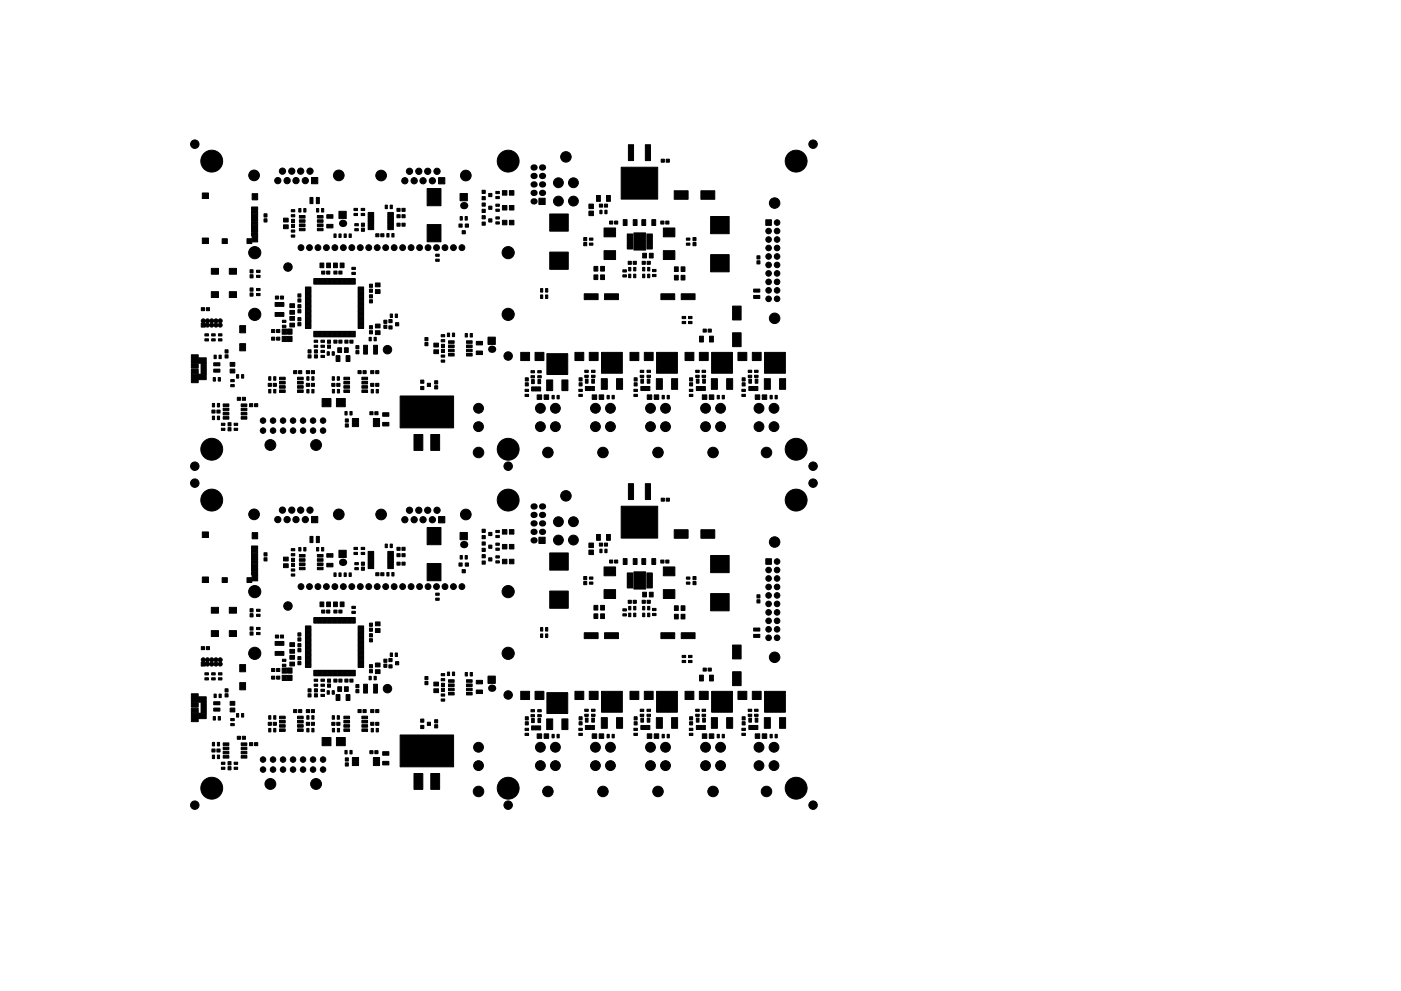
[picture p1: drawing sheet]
<svg xmlns="http://www.w3.org/2000/svg" width="420mm" height="297mm" viewBox="0 0 420 297" stroke-linecap="round" stroke-linejoin="round" font-family="sans-serif">
<g fill="#000" stroke="#000" stroke-width=".3">
<path d="M60.7 57.8h1.8v1.7h-1.8zM75.6 58h1.7v1.9h-1.7zM93.4 53.2h1.9v1.9h-1.9zM93 59.2h.9v.5h-.9zM94.9 59.2h.9v.5h-.9zM131.5 53.2h1.9v1.9h-1.9zM144.6 57h.9v1h-.9zM144.6 58.9h.9v1h-.9zM146.6 58h.9v.9h-.9zM148.7 58.9h1.1v.6h-1.1zM148.7 57.4h1.1v.6h-1.1zM150.7 57.1h1.3v1.4h-1.3z"/>
<path d="M152.8 57.1h1.3v1.4h-1.3zM161.6 59.4h1.9v1.9h-1.9zM186.3 50.1h10.9v9.6h-10.9zM188.5 43.4h1.5v4.7h-1.5zM193.5 43.4h1.6v4.7h-1.6zM198.3 47.7h.9v.9h-.9zM199.8 47.7h.9v.9h-.9zM202.2 57.2h4.2v2.5h-4.2zM210.2 57.2h4.2v2.5h-4.2zM60.7 71.3h1.8v1.7h-1.8zM66.6 71.6h1.6v1.4h-1.6zM74.1 71.6h1.4v1.4h-1.4z"/>
<path d="M75.4 69.7h1.9v1h-1.9zM75.4 68.6h1.9v1h-1.9zM75.4 67.5h1.9v1h-1.9zM75.4 66.4h1.9v1h-1.9zM75.4 65.3h1.9v1h-1.9zM75.4 64.2h1.9v1h-1.9zM75.4 63.1h1.9v1h-1.9zM75.4 62h1.9v1h-1.9zM75.6 70.8h1.7v1.7h-1.7zM79.2 65.6h.9v.9h-.9zM79.2 64.1h.9v.9h-.9zM85 67.4h1.4v1.1h-1.4z"/>
<path d="M85 65.4h1.4v1.1h-1.4zM87.4 62.8h1v.7h-1zM87.4 64.3h1v.7h-1zM87.4 68.9h1v.7h-1zM87.4 70.4h1v.7h-1zM87.4 67.2h.9v1h-.9zM87.4 65.7h.9v1h-.9zM89.6 62.5h.7v1.1h-.7zM89.8 64.6h1.7v.8h-1.7zM89.8 65.9h1.7v.7h-1.7zM89.8 67.1h1.7v.8h-1.7zM89.8 68.4h1.7v.8h-1.7z"/>
<path d="M91.1 62.5h.7v1.1h-.7zM93 59.8h.9v.6h-.9zM93 60.5h.9v.5h-.9zM94.9 62.5h.7v1.1h-.7zM95.2 68.4h1.7v.8h-1.7zM95.2 67.1h1.7v.8h-1.7zM95.2 65.9h1.7v.7h-1.7zM95.2 64.6h1.7v.8h-1.7zM94.9 60.5h.9v.5h-.9zM94.9 59.8h.9v.6h-.9zM96.4 62.5h.7v1.1h-.7zM96 78.8h1.1v1.4h-1.1z"/>
<path d="M98 64.4h1.9v1h-1.9zM98 67.3h1.9v1h-1.9zM98 78.8h1.1v1.4h-1.1zM100.1 70.1h.7v1.1h-.7zM101.7 63.3h2.1v2.2h-2.1zM101.6 70.1h.7v1.1h-.7zM103.2 70.1h.6v1.1h-.6zM104.7 70.1h.6v1.1h-.6zM106.2 62.5h1v.6h-1zM106.2 64h1v.6h-1zM106.4 67h1.1v.7h-1.1zM106.4 68.5h1.1v.7h-1.1z"/>
<path d="M108.4 66.9h.9v.9h-.9zM108.4 68.4h.9v.9h-.9zM108.3 64h1.1v.6h-1.1zM108.3 62.5h1.1v.6h-1.1zM110.4 63.7h1.7v.6h-1.7zM110.4 64.3h1.7v.6h-1.7zM110.4 65h1.7v.6h-1.7zM110.4 65.6h1.7v.6h-1.7zM110.4 66.3h1.7v.6h-1.7zM110.4 66.9h1.7v.6h-1.7zM110.4 67.6h1.7v.6h-1.7zM110.4 68.2h1.7v.6h-1.7z"/>
<path d="M112.7 70.1h.9v.9h-.9zM114.2 70.1h.9v.9h-.9zM115.5 61.5h.7v1h-.7zM116 70h.7v1h-.7zM117 61.5h.7v1h-.7zM116.3 68.2h1.7v.6h-1.7zM116.3 67.6h1.7v.6h-1.7zM116.3 66.9h1.7v.6h-1.7zM116.3 66.3h1.7v.6h-1.7zM116.3 65.6h1.7v.6h-1.7zM116.3 65h1.7v.6h-1.7zM116.3 64.3h1.7v.6h-1.7z"/>
<path d="M116.3 63.7h1.7v.6h-1.7zM117.5 70h.7v1h-.7zM119 64.4h1v.9h-1zM119 66.9h1v.9h-1zM119 62.5h1v.9h-1zM120.5 64.4h1v.9h-1zM120.5 66.9h1v.9h-1zM120.5 62.5h1v.9h-1zM130.7 77.7h1v.6h-1zM130.7 76.2h1v.6h-1zM128.1 67.3h4.2v5.2h-4.2zM128.1 56.5h4.2v5.2h-4.2z"/>
<path d="M138 58h2.2v2.2h-2.2zM137.6 67.1h1v1h-1zM138 64.9h.6v1.1h-.6zM138.6 69.1h.9v1h-.9zM139.5 64.9h.6v1.1h-.6zM139.5 67.1h1v1h-1zM144.6 60.8h.9v1h-.9zM144.6 62.7h.9v1h-.9zM144.6 64.7h.9v.9h-.9zM144.6 66.6h.9v.9h-.9zM146.6 61.8h.9v.9h-.9zM146.6 65.6h.9v1h-.9z"/>
<path d="M148.7 65h1.1v.7h-1.1zM148.7 66.5h1.1v.7h-1.1zM148.7 62.7h1.1v.6h-1.1zM148.7 61.2h1.1v.6h-1.1zM150.7 61.6h1.3v1.3h-1.3zM150.7 66h1.3v1.4h-1.3zM152.8 61.6h1.3v1.3h-1.3zM152.8 66h1.3v1.4h-1.3zM164.9 64.1h5.5v5.2h-5.5zM164.9 75.6h5.5v5.1h-5.5zM175.1 71.2h.9v1h-.9zM175.1 72.7h.9v1h-.9z"/>
<path d="M176.8 71.4h1v.6h-1zM176.8 72.9h1v.6h-1zM176.6 63.3h1.4v1.3h-1.4zM176.6 61.2h1.4v1.3h-1.4zM178.9 58.6h1.2v1.7h-1.2zM179.9 63h.7v1.1h-.7zM179.7 61.2h1v.9h-1zM181.2 68.3h3.4v2.7h-3.4zM181.2 75.1h3.4v2.7h-3.4zM181.9 58.6h1.2v1.7h-1.2zM181.4 63h.7v1.1h-.7zM181.2 61.2h1v.9h-1z"/>
<path d="M182.8 66.3h1v.9h-1zM184.3 66.3h1v.9h-1zM186.9 65.8h1.2v1.8h-1.2zM188.1 70.1h1.6v.6h-1.6zM188.1 70.8h1.6v.6h-1.6zM188.1 71.4h1.6v.6h-1.6zM188.1 72.1h1.6v.6h-1.6zM188.1 72.7h1.6v.6h-1.6zM188.1 73.4h1.6v.6h-1.6zM188.1 74h1.6v.6h-1.6zM188.4 78.3h.9v.9h-.9zM189.9 78.3h.9v.9h-.9z"/>
<path d="M190.1 69.8h3.5v5.2h-3.5zM189.9 65.8h1.2v1.8h-1.2zM192.6 78.3h.9v.9h-.9zM192.5 65.8h1.1v1.8h-1.1zM192.7 75.9h1.2v1.4h-1.2zM194 74h1.6v.6h-1.6zM194 73.4h1.6v.6h-1.6zM194 72.7h1.6v.6h-1.6zM194 72.1h1.6v.6h-1.6zM194 71.4h1.6v.6h-1.6zM194 70.8h1.6v.6h-1.6zM194 70.1h1.6v.6h-1.6z"/>
<path d="M194.1 78.3h.9v.9h-.9zM194.7 75.9h1.2v1.4h-1.2zM195.5 65.8h1.1v1.8h-1.1zM198.2 66.3h.9v.9h-.9zM198.9 68.3h3.5v2.7h-3.5zM198.9 75.1h3.5v2.7h-3.5zM199.7 66.3h.9v.9h-.9zM202.3 80h1.1v1.4h-1.1zM204.3 80h1.1v1.4h-1.1zM205.8 71.4h1.1v.6h-1.1zM205.8 72.9h1.1v.6h-1.1zM207.8 71.2h.9v1h-.9z"/>
<path d="M207.8 72.7h.9v1h-.9zM213.1 64.9h5.6v5.2h-5.6zM213.1 76.3h5.6v5.2h-5.6zM227 78.2h.9v.9h-.9zM227 76.7h.9v.9h-.9zM229.7 65.9h1.6v1.6h-1.6zM60.4 92.2h.9v.9h-.9zM60.4 96.8h1.2v1.2h-1.2zM61.9 92.2h.9v.9h-.9zM63.4 80.4h2.1v1.8h-2.1zM63.4 87.4h2.1v1.8h-2.1zM68.8 80.4h2.1v1.8h-2.1z"/>
<path d="M68.8 87.4h2.1v1.8h-2.1zM71.9 97.6h1.7v2.2h-1.7zM75 80.9h.9v.9h-.9zM75 82.4h.9v.9h-.9zM75 87.8h.9v1h-.9zM75 86.3h.9v1h-.9zM76.9 81h1.1v.7h-1.1zM76.9 82.5h1.1v.7h-1.1zM76.9 88h1.1v.6h-1.1zM76.9 86.5h1.1v.6h-1.1zM81.5 98.8h.9v.9h-.9zM82.6 88.7h.9v.9h-.9z"/>
<path d="M83 98.8h.9v.9h-.9zM84.1 88.7h.9v.9h-.9zM84.6 98.6h1.4v1.6h-1.4zM84.7 96h1v.6h-1zM84.7 97.5h1v.6h-1zM82.5 93.7h2.6v1.1h-2.6zM82.5 90.7h2.6v1.1h-2.6zM86.2 98.6h1.4v1.6h-1.4zM86.9 91h1.4v1.2h-1.4zM86.9 93h1.4v1.2h-1.4zM86.9 96.9h1.4v1.1h-1.4zM86.9 94.9h1.4v1.1h-1.4z"/>
<path d="M89.3 91.3h.9v1h-.9zM89.3 92.8h.9v1h-.9zM89.3 96.7h.9v1h-.9zM89.3 95.2h.9v1h-.9zM89.3 89.6h.9v.9h-.9zM89.3 88.1h.9v.9h-.9zM91.6 86h1.7v.5h-1.7zM91.6 86.5h1.7v.5h-1.7zM91.6 87h1.7v.5h-1.7zM91.6 87.5h1.7v.5h-1.7zM91.6 88h1.7v.5h-1.7zM91.6 88.5h1.7v.5h-1.7z"/>
<path d="M91.6 89h1.7v.5h-1.7zM91.6 89.5h1.7v.5h-1.7zM91.6 90h1.7v.5h-1.7zM91.6 90.5h1.7v.5h-1.7zM91.6 91h1.7v.5h-1.7zM91.6 91.5h1.7v.5h-1.7zM91.6 92h1.7v.5h-1.7zM91.6 92.5h1.7v.5h-1.7zM91.6 93h1.7v.5h-1.7zM91.6 93.5h1.7v.5h-1.7zM91.6 94h1.7v.5h-1.7zM91.6 94.5h1.7v.5h-1.7z"/>
<path d="M91.6 95h1.7v.5h-1.7zM91.6 95.5h1.7v.5h-1.7zM91.6 96h1.7v.5h-1.7zM91.6 96.5h1.7v.5h-1.7zM91.6 97h1.7v.5h-1.7zM91.6 97.5h1.7v.5h-1.7zM91.6 98h1.7v.5h-1.7zM94.1 83.5h.4v1.7h-.4zM94.6 83.5h.4v1.7h-.4zM95.1 83.5h.4v1.7h-.4zM95.6 83.5h.4v1.7h-.4zM96.1 83.5h.4v1.7h-.4z"/>
<path d="M96.6 83.5h.4v1.7h-.4zM96.5 81.3h.9v.9h-.9zM97.1 83.5h.4v1.7h-.4zM97.6 83.5h.4v1.7h-.4zM98.1 83.5h.4v1.7h-.4zM98 81.3h.9v.9h-.9zM98.6 83.5h.4v1.7h-.4zM99.1 83.5h.4v1.7h-.4zM100 78.8h1.2v1.4h-1.2zM99.6 83.5h.4v1.7h-.4zM100.1 81.2h1v.9h-1zM100.1 83.5h.4v1.7h-.4z"/>
<path d="M100.6 83.5h.4v1.7h-.4zM101.1 83.5h.4v1.7h-.4zM101.6 81.2h1v.9h-1zM102 78.8h1.2v1.4h-1.2zM101.6 83.5h.4v1.7h-.4zM102.1 83.5h.4v1.7h-.4zM102.6 83.5h.4v1.7h-.4zM103.1 83.5h.4v1.7h-.4zM103.6 83.5h.4v1.7h-.4zM104.1 83.5h.4v1.7h-.4zM104.6 83.5h.4v1.7h-.4zM105.5 80.1h1.1v.7h-1.1z"/>
<path d="M105.5 81.6h1.1v.7h-1.1zM105.1 83.5h.4v1.7h-.4zM105.6 83.5h.4v1.7h-.4zM106.1 83.5h.4v1.7h-.4zM107.4 98h1.7v.5h-1.7zM107.4 97.5h1.7v.5h-1.7zM107.4 97h1.7v.5h-1.7zM107.4 96.5h1.7v.5h-1.7zM107.4 96h1.7v.5h-1.7zM107.4 95.5h1.7v.5h-1.7zM107.4 95h1.7v.5h-1.7zM107.4 94.5h1.7v.5h-1.7z"/>
<path d="M107.4 94h1.7v.5h-1.7zM107.4 93.5h1.7v.5h-1.7zM107.4 93h1.7v.5h-1.7zM107.4 92.5h1.7v.5h-1.7zM107.4 92h1.7v.5h-1.7zM107.4 91.5h1.7v.5h-1.7zM107.4 91h1.7v.5h-1.7zM107.4 90.5h1.7v.5h-1.7zM107.4 90h1.7v.5h-1.7zM107.4 89.5h1.7v.5h-1.7zM107.4 89h1.7v.5h-1.7zM107.4 88.5h1.7v.5h-1.7z"/>
<path d="M107.4 88h1.7v.5h-1.7zM107.4 87.5h1.7v.5h-1.7zM107.4 87h1.7v.5h-1.7zM107.4 86.5h1.7v.5h-1.7zM107.4 86h1.7v.5h-1.7zM110.8 88.3h.9v1h-.9zM110.8 89.8h.9v1h-.9zM110.8 97.6h.9v1h-.9zM110.8 86.7h.9v.9h-.9zM110.8 85.2h.9v.9h-.9zM112.6 97.1h1.4v1.2h-1.4zM112.6 86.8h1.4v1.2h-1.4z"/>
<path d="M112.6 84.8h1.4v1.2h-1.4zM115.1 96h.9v.9h-.9zM115.1 97.5h.9v.9h-.9zM116.6 95.8h1v.9h-1zM116.6 97.7h1v.9h-1zM117 94.1h.7v1.1h-.7zM118.6 96.7h1v1h-1zM118.5 94.1h.7v1.1h-.7zM162.1 86.5h.7v1.1h-.7zM162.1 88.4h.7v1.1h-.7zM163.6 86.5h.7v1.1h-.7zM163.6 88.4h.7v1.1h-.7z"/>
<path d="M178.1 82.4h1.2v1.4h-1.2zM178.1 79.9h1.2v1.4h-1.2zM175.2 88.1h4.2v1.7h-4.2zM180.1 82.4h1.2v1.4h-1.2zM180.1 79.9h1.2v1.4h-1.2zM181.3 88.1h4.2v1.7h-4.2zM186.8 82.4h1.1v.6h-1.1zM186.8 80.9h1.1v.6h-1.1zM188.5 82.2h.7v1h-.7zM188.5 80.2h.7v1h-.7zM190 82.2h.7v1h-.7zM190 80.2h.7v1h-.7z"/>
<path d="M192.7 80.2h.7v1h-.7zM192.7 82.2h.7v1h-.7zM194.2 80.2h.7v1h-.7zM194.2 82.2h.7v1h-.7zM195.7 82.3h1v.6h-1zM195.7 80.8h1v.6h-1zM198.2 88.1h4.2v1.7h-4.2zM202.3 82.5h1.1v1.4h-1.1zM204.3 88.1h4.2v1.7h-4.2zM204.6 94.8h1v.7h-1zM204.6 96.3h1v.7h-1zM204.3 82.5h1.1v1.4h-1.1z"/>
<path d="M206.5 94.8h1v.7h-1zM206.5 96.3h1v.7h-1zM210.9 98.6h.9v.9h-.9zM212.4 98.6h.9v.9h-.9zM219.7 91.7h2.6v4.2h-2.6zM226 88.5h.6v.9h-.6zM226 86.6h.6v.9h-.6zM226.7 88.5h.5v.9h-.5zM226.7 86.6h.5v.9h-.5zM227.3 88.5h.6v.9h-.6zM227.3 86.6h.6v.9h-.6zM57.4 109h2v1.4h-2z"/>
<path d="M57.4 110.7h2v1.3h-2zM57.4 112.2h2v2.5h-2zM57.4 106.3h2v2.6h-2zM59.6 112.2h2.2v1.6h-2.2zM59.6 107.3h2.2v1.6h-2.2zM60.3 108.9h1.5v.6h-1.5zM60.3 109.6h1.5v.6h-1.5zM60.3 110.2h1.5v.6h-1.5zM60.3 110.9h1.5v.6h-1.5zM60.3 111.5h1.5v.6h-1.5zM61.4 100.1h1.1v.6h-1.1zM61.4 101.6h1.1v.6h-1.1z"/>
<path d="M63.5 100.1h1v.6h-1zM63.5 101.6h1v.6h-1zM64.1 110.6h.5v.9h-.5zM64.1 108.7h.5v.9h-.5zM64.2 106.4h.6v1.1h-.6zM63.9 113.2h.7v1h-.7zM64.7 110.6h.6v.9h-.6zM64.7 108.7h.6v.9h-.6zM65.4 110.6h.5v.9h-.5zM65.4 108.7h.5v.9h-.5zM65.5 100.1h1.1v.6h-1.1zM65.5 101.6h1.1v.6h-1.1z"/>
<path d="M65.7 106.4h.6v1.1h-.6zM65.4 113.2h.7v1h-.7zM67.5 106.4h.9v.9h-.9zM67.5 104.9h.9v.9h-.9zM69.2 113.8h1v.6h-1zM69.2 115.3h1v.6h-1zM69 110.6h1.4v1.2h-1.4zM69 108.6h1.4v1.2h-1.4zM71.2 119.1h.9v.9h-.9zM70.9 112.3h.7v1h-.7zM71.9 103h1.7v2.2h-1.7zM72.7 119.1h.9v.9h-.9z"/>
<path d="M72.4 112.3h.7v1h-.7zM80.6 116.7h.6v1.1h-.6zM80.6 112.9h.6v1.1h-.6zM80.4 114.9h1v.9h-1zM82.1 116.7h.6v1.1h-.6zM81.5 101.1h.9v.9h-.9zM82.1 112.9h.6v1.1h-.6zM81.9 114.9h1v.9h-1zM83.8 113.1h1.7v.7h-1.7zM83.8 114.3h1.7v.8h-1.7zM83.8 115.6h1.7v.8h-1.7zM83.8 116.9h1.7v.7h-1.7z"/>
<path d="M83 101.1h.9v.9h-.9zM84.6 100.8h1.4v1.6h-1.4zM86.2 100.8h1.4v1.6h-1.4zM88.1 111.1h.9v.9h-.9zM89.2 116.9h1.7v.7h-1.7zM89.2 115.6h1.7v.8h-1.7zM89.2 114.3h1.7v.8h-1.7zM89.2 113.1h1.7v.7h-1.7zM89.6 111.1h.9v.9h-.9zM91.9 114.9h.9v.9h-.9zM92 112.9h.7v1.1h-.7zM92.4 104.9h.9v.9h-.9z"/>
<path d="M92.4 106.4h.9v.9h-.9zM92 116.7h.7v1.1h-.7zM91.9 111.1h.9v.9h-.9zM93.4 114.9h.9v.9h-.9zM93.5 112.9h.7v1.1h-.7zM93.5 116.7h.7v1.1h-.7zM94.2 102h1.1v.6h-1.1zM94.2 103.5h1.1v.6h-1.1zM93.4 111.1h.9v.9h-.9zM94.1 99.3h.4v1.7h-.4zM94.6 99.3h.4v1.7h-.4zM94.3 106.4h.9v.9h-.9z"/>
<path d="M94.3 104.9h.9v.9h-.9zM95.1 99.3h.4v1.7h-.4zM95.6 99.3h.4v1.7h-.4zM96.2 102h1.1v.6h-1.1zM96.2 103.5h1.1v.6h-1.1zM96.1 99.3h.4v1.7h-.4zM96.6 99.3h.4v1.7h-.4zM96.2 106.5h1.1v.7h-1.1zM96.2 105h1.1v.7h-1.1zM97.1 99.3h.4v1.7h-.4zM97.6 99.3h.4v1.7h-.4zM98.1 99.3h.4v1.7h-.4z"/>
<path d="M98.1 105.4h.7v1.1h-.7zM98.6 99.3h.4v1.7h-.4zM98.2 103.4h.9v1h-.9zM98.2 101.9h.9v1h-.9zM99.1 99.3h.4v1.7h-.4zM99.7 116.7h.6v1.1h-.6zM99.6 99.3h.4v1.7h-.4zM100.1 101.9h1v.9h-1zM99.6 105.4h.7v1.1h-.7zM99.6 112.9h.7v1.1h-.7zM99.5 114.9h.9v.9h-.9zM100.1 99.3h.4v1.7h-.4z"/>
<path d="M100.8 106.6h1.1v1.8h-1.1zM100.6 99.3h.4v1.7h-.4zM101.2 116.7h.6v1.1h-.6zM101.3 104.2h1.1v1.4h-1.1zM101.1 99.3h.4v1.7h-.4zM101.6 101.9h1v.9h-1zM101.1 112.9h.7v1.1h-.7zM101 114.9h.9v.9h-.9zM101.6 99.3h.4v1.7h-.4zM102.1 99.3h.4v1.7h-.4zM102.6 99.3h.4v1.7h-.4zM103.1 113.1h1.7v.7h-1.7z"/>
<path d="M103.1 114.3h1.7v.8h-1.7zM103.1 115.6h1.7v.8h-1.7zM103.1 116.9h1.7v.7h-1.7zM103.3 104.2h1.1v1.4h-1.1zM103.1 99.3h.4v1.7h-.4zM103.8 106.6h1.1v1.8h-1.1zM103.6 99.3h.4v1.7h-.4zM103.4 101.9h1v.9h-1zM104.1 99.3h.4v1.7h-.4zM104.6 99.3h.4v1.7h-.4zM105.1 99.3h.4v1.7h-.4zM104.9 101.9h1v.9h-1z"/>
<path d="M105.6 99.3h.4v1.7h-.4zM106.1 99.3h.4v1.7h-.4zM107.4 111.1h.9v.9h-.9zM106.7 105.1h.9v.9h-.9zM106.7 103.6h.9v.9h-.9zM108.5 116.9h1.7v.7h-1.7zM108.5 115.6h1.7v.8h-1.7zM108.5 114.3h1.7v.8h-1.7zM108.5 113.1h1.7v.7h-1.7zM108.9 111.1h.9v.9h-.9zM109 103.5h1.2v2.6h-1.2zM110.7 101.1h.6v1.1h-.6z"/>
<path d="M111.2 114.9h.9v.9h-.9zM110.8 99.1h.9v1h-.9zM111.3 116.7h.7v1.1h-.7zM111.2 111.1h.9v.9h-.9zM112.2 101.1h.6v1.1h-.6zM112.7 114.9h.9v.9h-.9zM112 103.5h1.2v2.6h-1.2zM112.8 116.7h.7v1.1h-.7zM112.7 111.1h.9v.9h-.9zM112.6 99.1h1.4v1.2h-1.4zM126.2 113.9h.9v1h-.9zM126.2 115.8h.9v1h-.9z"/>
<path d="M128.2 114.9h.9v.9h-.9zM127.4 102.7h.9v.9h-.9zM127.4 101.2h.9v.9h-.9zM130.4 115.6h.9v1h-.9zM130.4 114.1h.9v1h-.9zM130.1 104.9h1.4v1.1h-1.4zM130.1 102.9h1.4v1.1h-1.4zM132.3 106.4h1.1v.7h-1.1zM132.3 107.9h1.1v.7h-1.1zM132.4 104.7h.9v1h-.9zM132.4 103.2h.9v1h-.9zM132.3 101.8h1.1v.7h-1.1z"/>
<path d="M132.3 100.3h1.1v.7h-1.1zM134.2 99.8h.6v1.1h-.6zM134.5 102.1h1.7v.8h-1.7zM134.5 103.4h1.7v.8h-1.7zM134.5 104.7h1.7v.7h-1.7zM134.5 106h1.7v.7h-1.7zM135.7 99.8h.6v1.1h-.6zM139.5 100h.7v1h-.7zM139.9 106h1.7v.7h-1.7zM139.9 104.7h1.7v.7h-1.7zM139.9 103.4h1.7v.8h-1.7zM139.9 102.1h1.7v.8h-1.7z"/>
<path d="M141 100h.7v1h-.7zM142.8 102.3h1.9v1.1h-1.9zM142.8 105.2h1.9v1.1h-1.9zM146.4 101.1h2.1v2.1h-2.1zM157.5 116.7h1v.6h-1zM157.5 118.2h1v.6h-1zM157.5 114.7h.9v1h-.9zM157.5 113.2h.9v1h-.9zM156.2 105.6h2.6v2.5h-2.6zM159.2 111.1h1.1v.7h-1.1zM159.2 112.6h1.1v.7h-1.1zM159.4 116h.8v1.2h-.8z"/>
<path d="M159.4 113.8h.8v1.2h-.8zM160.4 116h.8v1.2h-.8zM161.3 111.1h1v.7h-1zM161.3 112.6h1v.7h-1zM161.3 116h.8v1.2h-.8zM161.3 113.8h.8v1.2h-.8zM161.1 118.4h1.3v1.3h-1.3zM160.5 105.6h2.6v2.5h-2.6zM163.9 113.9h1.8v3.2h-1.8zM164 106h6.3v6.3h-6.3zM163.2 118.4h1.3v1.3h-1.3zM165.5 118.5h.7v1.1h-.7z"/>
<path d="M167 118.5h.7v1.1h-.7zM168.5 113.9h1.8v3.2h-1.8zM173.6 116.7h1v.6h-1zM173.6 118.2h1v.6h-1zM173.7 114.7h.9v1h-.9zM173.7 113.2h.9v1h-.9zM172.4 105.6h2.7v2.5h-2.7zM175.4 111h1v.6h-1zM175.4 112.5h1v.6h-1zM175.6 115.8h.8v1.3h-.8zM175.6 113.6h.8v1.3h-.8zM176.5 115.8h.8v1.3h-.8z"/>
<path d="M177.4 111h1.1v.6h-1.1zM177.4 112.5h1.1v.6h-1.1zM177.5 115.8h.8v1.3h-.8zM177.5 113.6h.8v1.3h-.8zM177.6 118.4h1.4v1.3h-1.4zM176.7 105.6h2.7v2.5h-2.7zM180.3 113.5h1.8v3.2h-1.8zM180.4 105.6h6.2v6.3h-6.2zM179.7 118.4h1.3v1.3h-1.3zM182.1 118.5h.6v1.1h-.6zM183.6 118.5h.6v1.1h-.6zM184.9 113.5h1.8v3.2h-1.8z"/>
<path d="M190.1 116.7h1.1v.6h-1.1zM190.1 118.2h1.1v.6h-1.1zM190.2 114.7h.9v1h-.9zM190.2 113.2h.9v1h-.9zM188.9 105.6h2.7v2.5h-2.7zM192 111h1.1v.6h-1.1zM192 112.5h1.1v.6h-1.1zM192.2 115.8h.8v1.3h-.8zM192.2 113.6h.8v1.3h-.8zM193.1 115.8h.8v1.3h-.8zM194 111h1.1v.6h-1.1zM194 112.5h1.1v.6h-1.1z"/>
<path d="M194.1 115.8h.8v1.3h-.8zM194.1 113.6h.8v1.3h-.8zM194.1 118.4h1.4v1.3h-1.4zM193.2 105.6h2.7v2.5h-2.7zM196.8 113.5h1.8v3.2h-1.8zM196.9 105.6h6.2v6.3h-6.2zM196.2 118.4h1.4v1.3h-1.4zM198.6 118.5h.6v1.1h-.6zM200.1 118.5h.6v1.1h-.6zM201.4 113.5h1.8v3.2h-1.8zM206.7 116.7h1.1v.6h-1.1zM206.7 118.2h1.1v.6h-1.1z"/>
<path d="M206.8 114.7h.9v1h-.9zM206.8 113.2h.9v1h-.9zM205.4 105.6h2.7v2.5h-2.7zM208.6 111h1.1v.6h-1.1zM208.6 112.5h1.1v.6h-1.1zM208.8 115.8h.8v1.3h-.8zM208.8 113.6h.8v1.3h-.8zM210.5 111h1.1v.6h-1.1zM210.5 112.5h1.1v.6h-1.1zM209.8 115.8h.8v1.3h-.8zM209.8 100.8h1.1v1.7h-1.1zM210.7 115.8h.8v1.3h-.8z"/>
<path d="M210.7 113.6h.8v1.3h-.8zM210.6 118.4h1.4v1.3h-1.4zM209.7 105.6h2.7v2.5h-2.7zM213.3 113.5h1.9v3.2h-1.9zM213.4 105.6h6.3v6.3h-6.3zM212.8 100.8h1.1v1.7h-1.1zM212.7 118.4h1.4v1.3h-1.4zM215.1 118.5h.6v1.1h-.6zM216.6 118.5h.6v1.1h-.6zM217.9 113.5h1.8v3.2h-1.8zM219.7 99.8h2.6v4.1h-2.6zM222.5 116.7h1v.6h-1z"/>
<path d="M222.5 118.2h1v.6h-1zM222.6 114.7h.9v1h-.9zM222.6 113.2h.9v1h-.9zM221.3 105.6h2.7v2.5h-2.7zM224.4 111h1v.6h-1zM224.4 112.5h1v.6h-1zM224.6 115.8h.8v1.3h-.8zM224.6 113.6h.8v1.3h-.8zM226.3 111h1v.6h-1zM226.3 112.5h1v.6h-1zM225.5 115.8h.8v1.3h-.8zM226.5 115.8h.8v1.3h-.8z"/>
<path d="M226.5 113.6h.8v1.3h-.8zM226.5 118.4h1.3v1.3h-1.3zM225.6 105.6h2.7v2.5h-2.7zM229.2 113.5h1.8v3.2h-1.8zM229.3 105.6h6.2v6.3h-6.2zM228.6 118.4h1.3v1.3h-1.3zM230.9 118.5h.7v1.1h-.7zM232.4 118.5h.7v1.1h-.7zM233.8 113.5h1.8v3.2h-1.8zM63.7 124.7h.6v1.1h-.6zM63.7 120.9h.6v1.1h-.6zM63.5 122.9h1v.9h-1z"/>
<path d="M65.2 124.7h.6v1.1h-.6zM65.2 120.9h.6v1.1h-.6zM65 122.9h1v.9h-1zM66.9 121.1h1.7v.7h-1.7zM66.9 122.3h1.7v.8h-1.7zM66.9 123.6h1.7v.8h-1.7zM66.9 124.9h1.7v.7h-1.7zM66.4 128.3h1.1v.7h-1.1zM66.4 126.8h1.1v.7h-1.1zM68.4 126.7h.9v1h-.9zM68.4 128.2h.9v1h-.9zM70.2 126.8h1.1v.7h-1.1z"/>
<path d="M70.2 128.3h1.1v.7h-1.1zM72.3 124.9h1.7v.7h-1.7zM72.3 123.6h1.7v.8h-1.7zM72.3 122.3h1.7v.8h-1.7zM72.3 121.1h1.7v.7h-1.7zM74.8 121h1v.9h-1zM76.3 121h1v.9h-1zM96.6 119.5h2.7v2.4h-2.7zM100.9 119.5h2.7v2.4h-2.7zM103.4 123.3h.7v1.1h-.7zM103.6 125.6h.9v.9h-.9zM103.6 127.1h.9v.9h-.9z"/>
<path d="M104.9 123.3h.7v1.1h-.7zM105.7 125.4h1.8v1.2h-1.8zM105.7 126.7h1.8v1.2h-1.8zM110.9 123.4h1v.9h-1zM112 125.4h1.8v1.2h-1.8zM112 126.7h1.8v1.2h-1.8zM112.4 123.4h1v.9h-1zM114.8 123.7h1.8v1.1h-1.8zM114.8 126.6h1.8v1.1h-1.8zM124.1 130.2h2.7v4.8h-2.7zM129.2 130.2h2.6v4.8h-2.6zM120 118.7h16v9.6h-16z"/>
<path d="M60.7 159.4h1.8v1.7h-1.8zM75.6 159.6h1.7v1.9h-1.7zM93.4 154.8h1.9v1.9h-1.9zM131.5 154.8h1.9v1.9h-1.9zM144.6 158.6h.9v1h-.9zM146.6 159.6h.9v.9h-.9zM148.7 159h1.1v.6h-1.1zM186.3 151.7h10.9v9.6h-10.9zM188.5 145h1.5v4.7h-1.5zM193.5 145h1.6v4.7h-1.6zM198.3 149.3h.9v.9h-.9zM199.8 149.3h.9v.9h-.9z"/>
<path d="M202.2 158.8h4.2v2.5h-4.2zM210.2 158.8h4.2v2.5h-4.2zM60.7 172.9h1.8v1.7h-1.8zM66.6 173.2h1.6v1.4h-1.6zM74.1 173.2h1.4v1.4h-1.4zM75.4 171.3h1.9v1h-1.9zM75.4 170.2h1.9v1h-1.9zM75.4 169.1h1.9v1h-1.9zM75.4 168h1.9v1h-1.9zM75.4 166.9h1.9v1h-1.9zM75.4 165.8h1.9v1h-1.9zM75.4 164.7h1.9v1h-1.9z"/>
<path d="M75.4 163.6h1.9v1h-1.9zM75.6 172.4h1.7v1.7h-1.7zM79.2 167.2h.9v.9h-.9zM79.2 165.7h.9v.9h-.9zM85 169h1.4v1.1h-1.4zM85 167h1.4v1.1h-1.4zM87.4 170.5h1v.7h-1zM87.4 172h1v.7h-1zM87.4 164.4h1v.7h-1zM87.4 165.9h1v.7h-1zM87.4 168.8h.9v1h-.9zM87.4 167.3h.9v1h-.9z"/>
<path d="M89.6 164.1h.7v1.1h-.7zM89.8 166.2h1.7v.8h-1.7zM89.8 167.5h1.7v.7h-1.7zM89.8 168.7h1.7v.8h-1.7zM89.8 170h1.7v.8h-1.7zM91.1 164.1h.7v1.1h-.7zM93 160.8h.9v.5h-.9zM93 161.4h.9v.6h-.9zM93 162.1h.9v.5h-.9zM94.9 164.1h.7v1.1h-.7zM95.2 170h1.7v.8h-1.7zM95.2 168.7h1.7v.8h-1.7z"/>
<path d="M95.2 167.5h1.7v.7h-1.7zM95.2 166.2h1.7v.8h-1.7zM94.9 162.1h.9v.5h-.9zM94.9 161.4h.9v.6h-.9zM94.9 160.8h.9v.5h-.9zM96.4 164.1h.7v1.1h-.7zM98 166h1.9v1h-1.9zM98 168.9h1.9v1h-1.9zM100.1 171.7h.7v1.1h-.7zM101.7 164.9h2.1v2.2h-2.1zM101.6 171.7h.7v1.1h-.7zM103.2 171.7h.6v1.1h-.6z"/>
<path d="M104.7 171.7h.6v1.1h-.6zM106.2 164.1h1v.6h-1zM106.2 165.6h1v.6h-1zM106.4 168.6h1.1v.7h-1.1zM106.4 170.1h1.1v.7h-1.1zM108.4 168.5h.9v.9h-.9zM108.4 170h.9v.9h-.9zM108.3 165.6h1.1v.6h-1.1zM108.3 164.1h1.1v.6h-1.1zM110.4 165.3h1.7v.6h-1.7zM110.4 165.9h1.7v.6h-1.7zM110.4 166.6h1.7v.6h-1.7z"/>
<path d="M110.4 167.2h1.7v.6h-1.7zM110.4 167.9h1.7v.6h-1.7zM110.4 168.5h1.7v.6h-1.7zM110.4 169.2h1.7v.6h-1.7zM110.4 169.8h1.7v.6h-1.7zM112.7 171.7h.9v.9h-.9zM114.2 171.7h.9v.9h-.9zM115.5 163.1h.7v1h-.7zM116 171.6h.7v1h-.7zM117 163.1h.7v1h-.7zM116.3 169.8h1.7v.6h-1.7zM116.3 169.2h1.7v.6h-1.7z"/>
<path d="M116.3 168.5h1.7v.6h-1.7zM116.3 167.9h1.7v.6h-1.7zM116.3 167.2h1.7v.6h-1.7zM116.3 166.6h1.7v.6h-1.7zM116.3 165.9h1.7v.6h-1.7zM116.3 165.3h1.7v.6h-1.7zM117.5 171.6h.7v1h-.7zM119 166h1v.9h-1zM119 164.1h1v.9h-1zM119 168.5h1v.9h-1zM120.5 166h1v.9h-1zM120.5 164.1h1v.9h-1z"/>
<path d="M120.5 168.5h1v.9h-1zM130.7 179.3h1v.6h-1zM130.7 177.8h1v.6h-1zM128.1 168.9h4.2v5.2h-4.2zM128.1 158.1h4.2v5.2h-4.2zM138 159.6h2.2v2.2h-2.2zM137.6 168.7h1v1h-1zM138 166.5h.6v1.1h-.6zM138.6 170.7h.9v1h-.9zM139.5 166.5h.6v1.1h-.6zM139.5 168.7h1v1h-1zM144.6 160.5h.9v1h-.9z"/>
<path d="M144.6 162.4h.9v1h-.9zM144.6 164.3h.9v1h-.9zM144.6 166.3h.9v.9h-.9zM144.6 168.2h.9v.9h-.9zM146.6 163.4h.9v.9h-.9zM146.6 167.2h.9v1h-.9zM148.7 166.6h1.1v.7h-1.1zM148.7 168.1h1.1v.7h-1.1zM148.7 164.3h1.1v.6h-1.1zM148.7 162.8h1.1v.6h-1.1zM148.7 160.5h1.1v.6h-1.1zM150.7 158.7h1.3v1.4h-1.3z"/>
<path d="M150.7 163.2h1.3v1.3h-1.3zM150.7 167.6h1.3v1.4h-1.3zM152.8 158.7h1.3v1.4h-1.3zM152.8 163.2h1.3v1.3h-1.3zM152.8 167.6h1.3v1.4h-1.3zM161.6 161h1.9v1.9h-1.9zM164.9 165.7h5.5v5.2h-5.5zM164.9 177.2h5.5v5.1h-5.5zM175.1 172.8h.9v1h-.9zM175.1 174.3h.9v1h-.9zM176.8 173h1v.6h-1zM176.8 174.5h1v.6h-1z"/>
<path d="M176.6 164.9h1.4v1.3h-1.4zM176.6 162.8h1.4v1.3h-1.4zM178.9 160.2h1.2v1.7h-1.2zM179.9 164.6h.7v1.1h-.7zM179.7 162.8h1v.9h-1zM181.2 169.9h3.4v2.7h-3.4zM181.2 176.7h3.4v2.7h-3.4zM181.9 160.2h1.2v1.7h-1.2zM181.4 164.6h.7v1.1h-.7zM181.2 162.8h1v.9h-1zM182.8 167.9h1v.9h-1zM184.3 167.9h1v.9h-1z"/>
<path d="M186.9 167.4h1.2v1.8h-1.2zM188.1 171.7h1.6v.6h-1.6zM188.1 172.4h1.6v.6h-1.6zM188.1 173h1.6v.6h-1.6zM188.1 173.7h1.6v.6h-1.6zM188.1 174.3h1.6v.6h-1.6zM188.1 175h1.6v.6h-1.6zM188.1 175.6h1.6v.6h-1.6zM190.1 171.4h3.5v5.2h-3.5zM189.9 167.4h1.2v1.8h-1.2zM192.6 179.9h.9v.9h-.9zM192.5 167.4h1.1v1.8h-1.1z"/>
<path d="M192.7 177.5h1.2v1.4h-1.2zM194 175.6h1.6v.6h-1.6zM194 175h1.6v.6h-1.6zM194 174.3h1.6v.6h-1.6zM194 173.7h1.6v.6h-1.6zM194 173h1.6v.6h-1.6zM194 172.4h1.6v.6h-1.6zM194 171.7h1.6v.6h-1.6zM194.1 179.9h.9v.9h-.9zM194.7 177.5h1.2v1.4h-1.2zM195.5 167.4h1.1v1.8h-1.1zM198.2 167.9h.9v.9h-.9z"/>
<path d="M198.9 169.9h3.5v2.7h-3.5zM198.9 176.7h3.5v2.7h-3.5zM199.7 167.9h.9v.9h-.9zM205.8 173h1.1v.6h-1.1zM205.8 174.5h1.1v.6h-1.1zM207.8 172.8h.9v1h-.9zM207.8 174.3h.9v1h-.9zM213.1 166.5h5.6v5.2h-5.6zM213.1 177.9h5.6v5.2h-5.6zM227 178.3h.9v.9h-.9zM229.7 167.5h1.6v1.6h-1.6zM60.4 193.8h.9v.9h-.9z"/>
<path d="M60.4 198.4h1.2v1.2h-1.2zM61.9 193.8h.9v.9h-.9zM63.4 189h2.1v1.8h-2.1zM63.4 182h2.1v1.8h-2.1zM68.8 189h2.1v1.8h-2.1zM68.8 182h2.1v1.8h-2.1zM71.9 199.2h1.7v2.2h-1.7zM75 182.5h.9v.9h-.9zM75 184h.9v.9h-.9zM75 189.4h.9v1h-.9zM75 187.9h.9v1h-.9zM76.9 182.6h1.1v.7h-1.1z"/>
<path d="M76.9 184.1h1.1v.7h-1.1zM76.9 189.6h1.1v.6h-1.1zM76.9 188.1h1.1v.6h-1.1zM82.6 190.3h.9v.9h-.9zM84.1 190.3h.9v.9h-.9zM84.7 197.6h1v.6h-1zM84.7 199.1h1v.6h-1zM82.5 195.3h2.6v1.1h-2.6zM82.5 192.3h2.6v1.1h-2.6zM86.9 192.6h1.4v1.2h-1.4zM86.9 194.6h1.4v1.2h-1.4zM86.9 198.5h1.4v1.1h-1.4z"/>
<path d="M86.9 196.5h1.4v1.1h-1.4zM89.3 192.9h.9v1h-.9zM89.3 194.4h.9v1h-.9zM89.3 191.2h.9v.9h-.9zM89.3 189.7h.9v.9h-.9zM89.3 198.3h.9v1h-.9zM89.3 196.8h.9v1h-.9zM91.6 187.6h1.7v.5h-1.7zM91.6 188.1h1.7v.5h-1.7zM91.6 188.6h1.7v.5h-1.7zM91.6 189.1h1.7v.5h-1.7zM91.6 189.6h1.7v.5h-1.7z"/>
<path d="M91.6 190.1h1.7v.5h-1.7zM91.6 190.6h1.7v.5h-1.7zM91.6 191.1h1.7v.5h-1.7zM91.6 191.6h1.7v.5h-1.7zM91.6 192.1h1.7v.5h-1.7zM91.6 192.6h1.7v.5h-1.7zM91.6 193.1h1.7v.5h-1.7zM91.6 193.6h1.7v.5h-1.7zM91.6 194.1h1.7v.5h-1.7zM91.6 194.6h1.7v.5h-1.7zM91.6 195.1h1.7v.5h-1.7zM91.6 195.6h1.7v.5h-1.7z"/>
<path d="M91.6 196.1h1.7v.5h-1.7zM91.6 196.6h1.7v.5h-1.7zM91.6 197.1h1.7v.5h-1.7zM91.6 197.6h1.7v.5h-1.7zM91.6 198.1h1.7v.5h-1.7zM91.6 198.6h1.7v.5h-1.7zM91.6 199.1h1.7v.5h-1.7zM94.1 185.1h.4v1.7h-.4zM94.6 185.1h.4v1.7h-.4zM95.1 185.1h.4v1.7h-.4zM95.6 185.1h.4v1.7h-.4zM96.1 185.1h.4v1.7h-.4z"/>
<path d="M96.6 185.1h.4v1.7h-.4zM96 180.4h1.1v1.4h-1.1zM96.5 182.9h.9v.9h-.9zM97.1 185.1h.4v1.7h-.4zM97.6 185.1h.4v1.7h-.4zM98.1 185.1h.4v1.7h-.4zM98 182.9h.9v.9h-.9zM98.6 185.1h.4v1.7h-.4zM98 180.4h1.1v1.4h-1.1zM99.1 185.1h.4v1.7h-.4zM100 180.4h1.2v1.4h-1.2zM99.6 185.1h.4v1.7h-.4z"/>
<path d="M100.1 182.8h1v.9h-1zM100.1 185.1h.4v1.7h-.4zM100.6 185.1h.4v1.7h-.4zM101.1 185.1h.4v1.7h-.4zM101.6 182.8h1v.9h-1zM102 180.4h1.2v1.4h-1.2zM101.6 185.1h.4v1.7h-.4zM102.1 185.1h.4v1.7h-.4zM102.6 185.1h.4v1.7h-.4zM103.1 185.1h.4v1.7h-.4zM103.6 185.1h.4v1.7h-.4zM104.1 185.1h.4v1.7h-.4z"/>
<path d="M104.6 185.1h.4v1.7h-.4zM105.5 181.7h1.1v.7h-1.1zM105.5 183.2h1.1v.7h-1.1zM105.1 185.1h.4v1.7h-.4zM105.6 185.1h.4v1.7h-.4zM106.1 185.1h.4v1.7h-.4zM107.4 199.1h1.7v.5h-1.7zM107.4 198.6h1.7v.5h-1.7zM107.4 198.1h1.7v.5h-1.7zM107.4 197.6h1.7v.5h-1.7zM107.4 197.1h1.7v.5h-1.7zM107.4 196.6h1.7v.5h-1.7z"/>
<path d="M107.4 196.1h1.7v.5h-1.7zM107.4 195.6h1.7v.5h-1.7zM107.4 195.1h1.7v.5h-1.7zM107.4 194.6h1.7v.5h-1.7zM107.4 194.1h1.7v.5h-1.7zM107.4 193.6h1.7v.5h-1.7zM107.4 193.1h1.7v.5h-1.7zM107.4 192.6h1.7v.5h-1.7zM107.4 192.1h1.7v.5h-1.7zM107.4 191.6h1.7v.5h-1.7zM107.4 191.1h1.7v.5h-1.7zM107.4 190.6h1.7v.5h-1.7z"/>
<path d="M107.4 190.1h1.7v.5h-1.7zM107.4 189.6h1.7v.5h-1.7zM107.4 189.1h1.7v.5h-1.7zM107.4 188.6h1.7v.5h-1.7zM107.4 188.1h1.7v.5h-1.7zM107.4 187.6h1.7v.5h-1.7zM110.8 189.9h.9v1h-.9zM110.8 191.4h.9v1h-.9zM110.8 188.3h.9v.9h-.9zM110.8 186.8h.9v.9h-.9zM112.6 198.7h1.4v1.2h-1.4zM112.6 188.4h1.4v1.2h-1.4z"/>
<path d="M112.6 186.4h1.4v1.2h-1.4zM115.1 197.6h.9v.9h-.9zM115.1 199.1h.9v.9h-.9zM116.6 197.4h1v.9h-1zM116.6 199.3h1v.9h-1zM117 195.7h.7v1.1h-.7zM118.6 198.3h1v1h-1zM118.5 195.7h.7v1.1h-.7zM162.1 190h.7v1.1h-.7zM162.1 188.1h.7v1.1h-.7zM163.6 190h.7v1.1h-.7zM163.6 188.1h.7v1.1h-.7z"/>
<path d="M178.1 181.5h1.2v1.4h-1.2zM178.1 184h1.2v1.4h-1.2zM175.2 189.7h4.2v1.7h-4.2zM180.1 181.5h1.2v1.4h-1.2zM180.1 184h1.2v1.4h-1.2zM181.3 189.7h4.2v1.7h-4.2zM186.8 184h1.1v.6h-1.1zM186.8 182.5h1.1v.6h-1.1zM188.4 179.9h.9v.9h-.9zM188.5 183.8h.7v1h-.7zM188.5 181.8h.7v1h-.7zM189.9 179.9h.9v.9h-.9z"/>
<path d="M190 183.8h.7v1h-.7zM190 181.8h.7v1h-.7zM192.7 183.8h.7v1h-.7zM192.7 181.8h.7v1h-.7zM194.2 183.8h.7v1h-.7zM194.2 181.8h.7v1h-.7zM195.7 183.9h1v.6h-1zM195.7 182.4h1v.6h-1zM198.2 189.7h4.2v1.7h-4.2zM202.3 181.6h1.1v1.4h-1.1zM202.3 184.1h1.1v1.4h-1.1zM204.3 189.7h4.2v1.7h-4.2z"/>
<path d="M204.6 196.4h1v.7h-1zM204.6 197.9h1v.7h-1zM204.3 181.6h1.1v1.4h-1.1zM204.3 184.1h1.1v1.4h-1.1zM206.5 196.4h1v.7h-1zM206.5 197.9h1v.7h-1zM219.7 193.3h2.6v4.2h-2.6zM226 190.1h.6v.9h-.6zM226 188.2h.6v.9h-.6zM226.7 190.1h.5v.9h-.5zM226.7 188.2h.5v.9h-.5zM227.3 190.1h.6v.9h-.6z"/>
<path d="M227.3 188.2h.6v.9h-.6zM227 179.8h.9v.9h-.9zM57.4 210.6h2v1.4h-2zM57.4 212.3h2v1.3h-2zM57.4 213.8h2v2.5h-2zM57.4 207.9h2v2.6h-2zM59.6 213.8h2.2v1.6h-2.2zM59.6 208.9h2.2v1.6h-2.2zM60.3 210.5h1.5v.6h-1.5zM60.3 211.2h1.5v.6h-1.5zM60.3 211.8h1.5v.6h-1.5zM60.3 212.5h1.5v.6h-1.5z"/>
<path d="M60.3 213.1h1.5v.6h-1.5zM61.4 201.7h1.1v.6h-1.1zM61.4 203.2h1.1v.6h-1.1zM63.5 201.7h1v.6h-1zM63.5 203.2h1v.6h-1zM64.1 212.2h.5v.9h-.5zM64.1 210.3h.5v.9h-.5zM64.2 208h.6v1.1h-.6zM63.9 214.8h.7v1h-.7zM64.7 212.2h.6v.9h-.6zM64.7 210.3h.6v.9h-.6zM65.4 212.2h.5v.9h-.5z"/>
<path d="M65.4 210.3h.5v.9h-.5zM65.5 201.7h1.1v.6h-1.1zM65.5 203.2h1.1v.6h-1.1zM65.7 208h.6v1.1h-.6zM65.4 214.8h.7v1h-.7zM67.5 208h.9v.9h-.9zM67.5 206.5h.9v.9h-.9zM69.2 215.4h1v.6h-1zM69.2 216.9h1v.6h-1zM69 212.2h1.4v1.2h-1.4zM69 210.2h1.4v1.2h-1.4zM70.9 213.9h.7v1h-.7z"/>
<path d="M71.9 204.6h1.7v2.2h-1.7zM72.4 213.9h.7v1h-.7zM80.6 218.3h.6v1.1h-.6zM80.6 214.5h.6v1.1h-.6zM80.4 216.5h1v.9h-1zM82.1 218.3h.6v1.1h-.6zM81.5 202.7h.9v.9h-.9zM81.5 200.4h.9v.9h-.9zM82.1 214.5h.6v1.1h-.6zM81.9 216.5h1v.9h-1zM83.8 214.7h1.7v.7h-1.7zM83.8 215.9h1.7v.8h-1.7z"/>
<path d="M83.8 217.2h1.7v.8h-1.7zM83.8 218.5h1.7v.7h-1.7zM83 202.7h.9v.9h-.9zM83 200.4h.9v.9h-.9zM84.6 200.2h1.4v1.6h-1.4zM84.6 202.4h1.4v1.6h-1.4zM86.2 200.2h1.4v1.6h-1.4zM86.2 202.4h1.4v1.6h-1.4zM88.1 212.7h.9v.9h-.9zM89.2 218.5h1.7v.7h-1.7zM89.2 217.2h1.7v.8h-1.7zM89.2 215.9h1.7v.8h-1.7z"/>
<path d="M89.2 214.7h1.7v.7h-1.7zM89.6 212.7h.9v.9h-.9zM91.6 199.6h1.7v.5h-1.7zM91.9 216.5h.9v.9h-.9zM92 214.5h.7v1.1h-.7zM92.4 206.5h.9v.9h-.9zM92.4 208h.9v.9h-.9zM92 218.3h.7v1.1h-.7zM91.9 212.7h.9v.9h-.9zM93.4 216.5h.9v.9h-.9zM93.5 214.5h.7v1.1h-.7zM93.5 218.3h.7v1.1h-.7z"/>
<path d="M94.2 203.6h1.1v.6h-1.1zM94.2 205.1h1.1v.6h-1.1zM93.4 212.7h.9v.9h-.9zM94.1 200.9h.4v1.7h-.4zM94.6 200.9h.4v1.7h-.4zM94.3 208h.9v.9h-.9zM94.3 206.5h.9v.9h-.9zM95.1 200.9h.4v1.7h-.4zM95.6 200.9h.4v1.7h-.4zM96.2 203.6h1.1v.6h-1.1zM96.2 205.1h1.1v.6h-1.1zM96.1 200.9h.4v1.7h-.4z"/>
<path d="M96.6 200.9h.4v1.7h-.4zM96.2 208.1h1.1v.7h-1.1zM96.2 206.6h1.1v.7h-1.1zM97.1 200.9h.4v1.7h-.4zM97.6 200.9h.4v1.7h-.4zM98.1 200.9h.4v1.7h-.4zM98.1 207h.7v1.1h-.7zM98.6 200.9h.4v1.7h-.4zM98.2 205h.9v1h-.9zM98.2 203.5h.9v1h-.9zM99.1 200.9h.4v1.7h-.4zM99.7 218.3h.6v1.1h-.6z"/>
<path d="M99.6 200.9h.4v1.7h-.4zM100.1 203.5h1v.9h-1zM99.6 207h.7v1.1h-.7zM99.6 214.5h.7v1.1h-.7zM99.5 216.5h.9v.9h-.9zM100.1 200.9h.4v1.7h-.4zM100.8 208.2h1.1v1.8h-1.1zM100.6 200.9h.4v1.7h-.4zM101.2 218.3h.6v1.1h-.6zM101.3 205.8h1.1v1.4h-1.1zM101.1 200.9h.4v1.7h-.4zM101.6 203.5h1v.9h-1z"/>
<path d="M101.1 214.5h.7v1.1h-.7zM101 216.5h.9v.9h-.9zM101.6 200.9h.4v1.7h-.4zM102.1 200.9h.4v1.7h-.4zM102.6 200.9h.4v1.7h-.4zM103.1 214.7h1.7v.7h-1.7zM103.1 215.9h1.7v.8h-1.7zM103.1 217.2h1.7v.8h-1.7zM103.1 218.5h1.7v.7h-1.7zM103.3 205.8h1.1v1.4h-1.1zM103.1 200.9h.4v1.7h-.4zM103.8 208.2h1.1v1.8h-1.1z"/>
<path d="M103.6 200.9h.4v1.7h-.4zM103.4 203.5h1v.9h-1zM104.1 200.9h.4v1.7h-.4zM104.6 200.9h.4v1.7h-.4zM105.1 200.9h.4v1.7h-.4zM104.9 203.5h1v.9h-1zM105.6 200.9h.4v1.7h-.4zM106.1 200.9h.4v1.7h-.4zM107.4 212.7h.9v.9h-.9zM107.4 199.6h1.7v.5h-1.7zM106.7 206.7h.9v.9h-.9zM106.7 205.2h.9v.9h-.9z"/>
<path d="M108.5 218.5h1.7v.7h-1.7zM108.5 217.2h1.7v.8h-1.7zM108.5 215.9h1.7v.8h-1.7zM108.5 214.7h1.7v.7h-1.7zM108.9 212.7h.9v.9h-.9zM109 205.1h1.2v2.6h-1.2zM110.7 202.7h.6v1.1h-.6zM111.2 216.5h.9v.9h-.9zM110.8 200.7h.9v1h-.9zM110.8 199.2h.9v1h-.9zM111.3 218.3h.7v1.1h-.7zM111.2 212.7h.9v.9h-.9z"/>
<path d="M112.2 202.7h.6v1.1h-.6zM112.7 216.5h.9v.9h-.9zM112 205.1h1.2v2.6h-1.2zM112.8 218.3h.7v1.1h-.7zM112.7 212.7h.9v.9h-.9zM112.6 200.7h1.4v1.2h-1.4zM126.2 215.5h.9v1h-.9zM126.2 217.4h.9v1h-.9zM128.2 216.5h.9v.9h-.9zM127.4 204.3h.9v.9h-.9zM127.4 202.8h.9v.9h-.9zM130.4 217.2h.9v1h-.9z"/>
<path d="M130.4 215.7h.9v1h-.9zM130.1 206.5h1.4v1.1h-1.4zM130.1 204.5h1.4v1.1h-1.4zM132.3 208h1.1v.7h-1.1zM132.3 209.5h1.1v.7h-1.1zM132.4 206.3h.9v1h-.9zM132.4 204.8h.9v1h-.9zM132.3 203.4h1.1v.7h-1.1zM132.3 201.9h1.1v.7h-1.1zM134.2 201.4h.6v1.1h-.6zM134.5 203.7h1.7v.8h-1.7zM134.5 205h1.7v.8h-1.7z"/>
<path d="M134.5 206.3h1.7v.7h-1.7zM134.5 207.6h1.7v.7h-1.7zM135.7 201.4h.6v1.1h-.6zM139.5 201.6h.7v1h-.7zM139.9 207.6h1.7v.7h-1.7zM139.9 206.3h1.7v.7h-1.7zM139.9 205h1.7v.8h-1.7zM139.9 203.7h1.7v.8h-1.7zM141 201.6h.7v1h-.7zM142.8 203.9h1.9v1.1h-1.9zM142.8 206.8h1.9v1.1h-1.9zM146.4 202.7h2.1v2.1h-2.1z"/>
<path d="M157.5 218.3h1v.6h-1zM157.5 219.8h1v.6h-1zM157.5 216.3h.9v1h-.9zM157.5 214.8h.9v1h-.9zM156.2 207.2h2.6v2.5h-2.6zM159.2 212.7h1.1v.7h-1.1zM159.2 214.2h1.1v.7h-1.1zM159.4 217.6h.8v1.2h-.8zM159.4 215.4h.8v1.2h-.8zM160.4 217.6h.8v1.2h-.8zM161.3 212.7h1v.7h-1zM161.3 214.2h1v.7h-1z"/>
<path d="M161.3 217.6h.8v1.2h-.8zM161.3 215.4h.8v1.2h-.8zM161.1 220h1.3v1.3h-1.3zM160.5 207.2h2.6v2.5h-2.6zM163.9 215.5h1.8v3.2h-1.8zM164 207.6h6.3v6.3h-6.3zM163.2 220h1.3v1.3h-1.3zM168.5 215.5h1.8v3.2h-1.8zM173.6 218.3h1v.6h-1zM173.6 219.8h1v.6h-1zM173.7 216.3h.9v1h-.9zM173.7 214.8h.9v1h-.9z"/>
<path d="M172.4 207.2h2.7v2.5h-2.7zM175.4 212.6h1v.6h-1zM175.4 214.1h1v.6h-1zM175.6 217.4h.8v1.3h-.8zM175.6 215.2h.8v1.3h-.8zM176.5 217.4h.8v1.3h-.8zM177.4 212.6h1.1v.6h-1.1zM177.4 214.1h1.1v.6h-1.1zM177.5 217.4h.8v1.3h-.8zM177.5 215.2h.8v1.3h-.8zM177.6 220h1.4v1.3h-1.4zM176.7 207.2h2.7v2.5h-2.7z"/>
<path d="M180.3 215.1h1.8v3.2h-1.8zM180.4 207.2h6.2v6.3h-6.2zM179.7 220h1.3v1.3h-1.3zM184.9 215.1h1.8v3.2h-1.8zM190.1 218.3h1.1v.6h-1.1zM190.1 219.8h1.1v.6h-1.1zM190.2 216.3h.9v1h-.9zM190.2 214.8h.9v1h-.9zM188.9 207.2h2.7v2.5h-2.7zM192 212.6h1.1v.6h-1.1zM192 214.1h1.1v.6h-1.1zM192.2 217.4h.8v1.3h-.8z"/>
<path d="M192.2 215.2h.8v1.3h-.8zM193.1 217.4h.8v1.3h-.8zM194 212.6h1.1v.6h-1.1zM194 214.1h1.1v.6h-1.1zM194.1 217.4h.8v1.3h-.8zM194.1 215.2h.8v1.3h-.8zM194.1 220h1.4v1.3h-1.4zM193.2 207.2h2.7v2.5h-2.7zM196.8 215.1h1.8v3.2h-1.8zM196.9 207.2h6.2v6.3h-6.2zM196.2 220h1.4v1.3h-1.4zM201.4 215.1h1.8v3.2h-1.8z"/>
<path d="M206.7 218.3h1.1v.6h-1.1zM206.7 219.8h1.1v.6h-1.1zM206.8 216.3h.9v1h-.9zM206.8 214.8h.9v1h-.9zM205.4 207.2h2.7v2.5h-2.7zM208.6 212.6h1.1v.6h-1.1zM208.6 214.1h1.1v.6h-1.1zM208.8 217.4h.8v1.3h-.8zM208.8 215.2h.8v1.3h-.8zM210.5 212.6h1.1v.6h-1.1zM210.5 214.1h1.1v.6h-1.1zM209.8 217.4h.8v1.3h-.8z"/>
<path d="M210.9 200.2h.9v.9h-.9zM209.8 202.4h1.1v1.7h-1.1zM210.7 217.4h.8v1.3h-.8zM210.7 215.2h.8v1.3h-.8zM210.6 220h1.4v1.3h-1.4zM212.4 200.2h.9v.9h-.9zM209.7 207.2h2.7v2.5h-2.7zM213.3 215.1h1.9v3.2h-1.9zM213.4 207.2h6.3v6.3h-6.3zM212.8 202.4h1.1v1.7h-1.1zM212.7 220h1.4v1.3h-1.4zM217.9 215.1h1.8v3.2h-1.8z"/>
<path d="M219.7 201.4h2.6v4.1h-2.6zM222.5 218.3h1v.6h-1zM222.5 219.8h1v.6h-1zM222.6 216.3h.9v1h-.9zM222.6 214.8h.9v1h-.9zM221.3 207.2h2.7v2.5h-2.7zM224.4 212.6h1v.6h-1zM224.4 214.1h1v.6h-1zM224.6 217.4h.8v1.3h-.8zM224.6 215.2h.8v1.3h-.8zM226.3 212.6h1v.6h-1zM226.3 214.1h1v.6h-1z"/>
<path d="M225.5 217.4h.8v1.3h-.8zM226.5 217.4h.8v1.3h-.8zM226.5 215.2h.8v1.3h-.8zM226.5 220h1.3v1.3h-1.3zM225.6 207.2h2.7v2.5h-2.7zM229.2 215.1h1.8v3.2h-1.8zM229.3 207.2h6.2v6.3h-6.2zM228.6 220h1.3v1.3h-1.3zM233.8 215.1h1.8v3.2h-1.8zM63.7 226.3h.6v1.1h-.6zM63.7 222.5h.6v1.1h-.6zM63.5 224.5h1v.9h-1z"/>
<path d="M65.2 226.3h.6v1.1h-.6zM65.2 222.5h.6v1.1h-.6zM65 224.5h1v.9h-1zM66.9 222.7h1.7v.7h-1.7zM66.9 223.9h1.7v.8h-1.7zM66.9 225.2h1.7v.8h-1.7zM66.9 226.5h1.7v.7h-1.7zM66.4 229.9h1.1v.7h-1.1zM66.4 228.4h1.1v.7h-1.1zM68.4 228.3h.9v1h-.9zM68.4 229.8h.9v1h-.9zM70.2 228.4h1.1v.7h-1.1z"/>
<path d="M70.2 229.9h1.1v.7h-1.1zM71.2 220.7h.9v.9h-.9zM72.3 226.5h1.7v.7h-1.7zM72.3 225.2h1.7v.8h-1.7zM72.3 223.9h1.7v.8h-1.7zM72.3 222.7h1.7v.7h-1.7zM72.7 220.7h.9v.9h-.9zM74.8 222.6h1v.9h-1zM76.3 222.6h1v.9h-1zM96.6 221.1h2.7v2.4h-2.7zM100.9 221.1h2.7v2.4h-2.7zM103.4 224.9h.7v1.1h-.7z"/>
<path d="M103.6 227.2h.9v.9h-.9zM103.6 228.7h.9v.9h-.9zM104.9 224.9h.7v1.1h-.7zM105.7 227h1.8v1.2h-1.8zM105.7 228.3h1.8v1.2h-1.8zM110.9 225h1v.9h-1zM112 227h1.8v1.2h-1.8zM112 228.3h1.8v1.2h-1.8zM112.4 225h1v.9h-1zM114.8 225.3h1.8v1.1h-1.8zM114.8 228.2h1.8v1.1h-1.8zM124.1 231.8h2.7v4.8h-2.7z"/>
<path d="M129.2 231.8h2.6v4.8h-2.6zM120 220.3h16v9.6h-16zM165.5 220.1h.7v1.1h-.7zM167 220.1h.7v1.1h-.7zM182.1 220.1h.6v1.1h-.6zM183.6 220.1h.6v1.1h-.6zM198.6 220.1h.6v1.1h-.6zM200.1 220.1h.6v1.1h-.6zM215.1 220.1h.6v1.1h-.6zM216.6 220.1h.6v1.1h-.6zM230.9 220.1h.7v1.1h-.7zM232.4 220.1h.7v1.1h-.7z"/>
<circle cx="58.4" cy="43.2" r="1.27"/>
<circle cx="61.1" cy="48.3" r=".38"/>
<circle cx="61.8" cy="50" r=".38"/>
<circle cx="61.8" cy="46.6" r=".38"/>
<circle cx="63.5" cy="48.3" r="3.3"/>
<circle cx="63.5" cy="50.7" r=".38"/>
<circle cx="63.5" cy="45.9" r=".38"/>
<circle cx="65.2" cy="46.6" r=".38"/>
<circle cx="65.2" cy="50" r=".38"/>
<circle cx="65.9" cy="48.3" r=".38"/>
<circle cx="76.2" cy="52.6" r="1.6"/>
<circle cx="83.3" cy="54.1" r=".94"/>
<circle cx="84.7" cy="51.3" r=".94"/>
<circle cx="86.1" cy="54.1" r=".94"/>
<circle cx="87.5" cy="51.3" r=".94"/>
<circle cx="88.8" cy="54.1" r=".94"/>
<circle cx="90.2" cy="51.3" r=".94"/>
<circle cx="91.6" cy="54.1" r=".94"/>
<circle cx="93" cy="51.3" r=".94"/>
<circle cx="101.6" cy="52.6" r="1.6"/>
<circle cx="114.3" cy="52.6" r="1.6"/>
<circle cx="121.4" cy="54.2" r=".94"/>
<circle cx="122.8" cy="51.3" r=".94"/>
<circle cx="124.2" cy="54.2" r=".94"/>
<circle cx="125.6" cy="51.3" r=".94"/>
<circle cx="126.9" cy="54.2" r=".94"/>
<circle cx="128.3" cy="51.3" r=".94"/>
<circle cx="129.7" cy="54.2" r=".94"/>
<circle cx="131.1" cy="51.3" r=".94"/>
<circle cx="139.7" cy="52.6" r="1.6"/>
<circle cx="150" cy="48.3" r=".38"/>
<circle cx="150.7" cy="46.6" r=".38"/>
<circle cx="150.7" cy="50" r=".38"/>
<circle cx="152.4" cy="48.3" r="3.3"/>
<circle cx="152.4" cy="45.9" r=".38"/>
<circle cx="152.4" cy="50.7" r=".38"/>
<circle cx="154.1" cy="50" r=".38"/>
<circle cx="154.1" cy="46.6" r=".38"/>
<circle cx="154.8" cy="48.3" r=".38"/>
<circle cx="167.5" cy="54.8" r="1.48"/>
<circle cx="169.7" cy="47" r="1.58"/>
<circle cx="172" cy="54.8" r="1.48"/>
<circle cx="236.4" cy="48.3" r=".38"/>
<circle cx="237.1" cy="50" r=".38"/>
<circle cx="237.1" cy="46.6" r=".38"/>
<circle cx="238.8" cy="48.3" r="3.3"/>
<circle cx="238.8" cy="50.7" r=".38"/>
<circle cx="238.8" cy="45.9" r=".38"/>
<circle cx="240.5" cy="50" r=".38"/>
<circle cx="240.5" cy="46.6" r=".38"/>
<circle cx="241.2" cy="48.3" r=".38"/>
<circle cx="243.8" cy="43.2" r="1.27"/>
<circle cx="76.4" cy="75.7" r="1.83"/>
<circle cx="90.3" cy="74.2" r=".88"/>
<circle cx="92.8" cy="74.2" r=".88"/>
<circle cx="95.3" cy="74.2" r=".88"/>
<circle cx="97.9" cy="74.2" r=".88"/>
<circle cx="100.4" cy="74.2" r=".88"/>
<circle cx="103" cy="74.2" r=".88"/>
<circle cx="105.5" cy="74.2" r=".88"/>
<circle cx="108" cy="74.2" r=".88"/>
<circle cx="110.6" cy="74.2" r=".88"/>
<circle cx="113.1" cy="74.2" r=".88"/>
<circle cx="115.7" cy="74.2" r=".88"/>
<circle cx="118.2" cy="74.2" r=".88"/>
<circle cx="120.7" cy="74.2" r=".88"/>
<circle cx="123.3" cy="74.2" r=".88"/>
<circle cx="125.8" cy="74.2" r=".88"/>
<circle cx="128.4" cy="74.2" r=".88"/>
<circle cx="130.9" cy="74.2" r=".88"/>
<circle cx="133.4" cy="74.2" r=".88"/>
<circle cx="136" cy="74.2" r=".88"/>
<circle cx="138.5" cy="74.2" r=".88"/>
<circle cx="152.4" cy="75.7" r="1.83"/>
<circle cx="167.5" cy="60.3" r="1.48"/>
<circle cx="172" cy="60.3" r="1.48"/>
<circle cx="191.1" cy="72.4" r=".24"/>
<circle cx="191.1" cy="73.9" r=".24"/>
<circle cx="191.1" cy="70.9" r=".24"/>
<circle cx="192.6" cy="72.4" r=".24"/>
<circle cx="192.6" cy="73.9" r=".24"/>
<circle cx="192.6" cy="70.9" r=".24"/>
<circle cx="230.5" cy="79.4" r=".84"/>
<circle cx="230.5" cy="71.8" r=".84"/>
<circle cx="230.5" cy="74.3" r=".84"/>
<circle cx="230.5" cy="69.3" r=".84"/>
<circle cx="230.5" cy="76.9" r=".84"/>
<circle cx="232.3" cy="60.9" r="1.58"/>
<circle cx="233" cy="69.3" r=".84"/>
<circle cx="233" cy="76.9" r=".84"/>
<circle cx="233" cy="74.3" r=".84"/>
<circle cx="233" cy="66.7" r=".84"/>
<circle cx="233" cy="71.8" r=".84"/>
<circle cx="233" cy="79.4" r=".84"/>
<circle cx="61" cy="96.2" r=".6"/>
<circle cx="62.2" cy="97.4" r=".6"/>
<circle cx="62.2" cy="96.2" r=".6"/>
<circle cx="63.5" cy="97.4" r=".6"/>
<circle cx="63.5" cy="96.2" r=".6"/>
<circle cx="64.8" cy="96.2" r=".6"/>
<circle cx="64.8" cy="97.4" r=".6"/>
<circle cx="66" cy="97.4" r=".6"/>
<circle cx="66" cy="96.2" r=".6"/>
<circle cx="76.4" cy="94.2" r="1.83"/>
<circle cx="86.4" cy="80" r="1.27"/>
<circle cx="152.4" cy="94.2" r="1.83"/>
<circle cx="230.5" cy="87" r=".84"/>
<circle cx="230.5" cy="84.5" r=".84"/>
<circle cx="230.5" cy="89.6" r=".84"/>
<circle cx="230.5" cy="82" r=".84"/>
<circle cx="232.3" cy="95.4" r="1.58"/>
<circle cx="233" cy="87" r=".84"/>
<circle cx="233" cy="89.6" r=".84"/>
<circle cx="233" cy="82" r=".84"/>
<circle cx="233" cy="84.5" r=".84"/>
<circle cx="116.2" cy="104.8" r="1.27"/>
<circle cx="152.4" cy="106.7" r="1.27"/>
<circle cx="58.4" cy="139.7" r="1.27"/>
<circle cx="61.1" cy="134.7" r=".38"/>
<circle cx="61.8" cy="133" r=".38"/>
<circle cx="61.8" cy="136.4" r=".38"/>
<circle cx="63.5" cy="134.7" r="3.3"/>
<circle cx="63.5" cy="137.1" r=".38"/>
<circle cx="63.5" cy="132.3" r=".38"/>
<circle cx="65.2" cy="136.4" r=".38"/>
<circle cx="65.2" cy="133" r=".38"/>
<circle cx="65.9" cy="134.7" r=".38"/>
<circle cx="78.9" cy="126.1" r=".83"/>
<circle cx="78.9" cy="129.1" r=".83"/>
<circle cx="81.1" cy="133.4" r="1.63"/>
<circle cx="81.9" cy="126.1" r=".83"/>
<circle cx="81.9" cy="129.1" r=".83"/>
<circle cx="84.9" cy="129.1" r=".83"/>
<circle cx="84.9" cy="126.1" r=".83"/>
<circle cx="87.9" cy="126.1" r=".83"/>
<circle cx="87.9" cy="129.1" r=".83"/>
<circle cx="90.9" cy="126.1" r=".83"/>
<circle cx="90.9" cy="129.1" r=".83"/>
<circle cx="93.9" cy="126.1" r=".83"/>
<circle cx="93.9" cy="129.1" r=".83"/>
<circle cx="94.8" cy="133.4" r="1.63"/>
<circle cx="96.9" cy="126.1" r=".83"/>
<circle cx="96.9" cy="129.1" r=".83"/>
<circle cx="143.5" cy="135.6" r="1.58"/>
<circle cx="143.5" cy="122.4" r="1.48"/>
<circle cx="143.5" cy="127.9" r="1.48"/>
<circle cx="150" cy="134.7" r=".38"/>
<circle cx="150.7" cy="136.4" r=".38"/>
<circle cx="150.7" cy="133" r=".38"/>
<circle cx="152.4" cy="134.7" r="3.3"/>
<circle cx="152.4" cy="132.3" r=".38"/>
<circle cx="152.4" cy="137.1" r=".38"/>
<circle cx="152.4" cy="139.7" r="1.27"/>
<circle cx="154.1" cy="133" r=".38"/>
<circle cx="154.1" cy="136.4" r=".38"/>
<circle cx="154.8" cy="134.7" r=".38"/>
<circle cx="162.1" cy="122.4" r="1.48"/>
<circle cx="162.1" cy="127.9" r="1.48"/>
<circle cx="164.3" cy="135.6" r="1.58"/>
<circle cx="166.6" cy="122.4" r="1.48"/>
<circle cx="166.6" cy="127.9" r="1.48"/>
<circle cx="178.6" cy="122.4" r="1.48"/>
<circle cx="178.6" cy="127.9" r="1.48"/>
<circle cx="180.8" cy="135.6" r="1.58"/>
<circle cx="183.1" cy="122.4" r="1.48"/>
<circle cx="183.1" cy="127.9" r="1.48"/>
<circle cx="195.1" cy="122.4" r="1.48"/>
<circle cx="195.1" cy="127.9" r="1.48"/>
<circle cx="197.3" cy="135.6" r="1.58"/>
<circle cx="199.6" cy="122.4" r="1.48"/>
<circle cx="199.6" cy="127.9" r="1.48"/>
<circle cx="211.6" cy="122.4" r="1.48"/>
<circle cx="211.6" cy="127.9" r="1.48"/>
<circle cx="213.8" cy="135.6" r="1.58"/>
<circle cx="216.1" cy="122.4" r="1.48"/>
<circle cx="216.1" cy="127.9" r="1.48"/>
<circle cx="227.6" cy="122.4" r="1.48"/>
<circle cx="227.6" cy="127.9" r="1.48"/>
<circle cx="229.9" cy="135.6" r="1.58"/>
<circle cx="232.1" cy="122.4" r="1.48"/>
<circle cx="232.1" cy="127.9" r="1.48"/>
<circle cx="236.4" cy="134.7" r=".38"/>
<circle cx="237.1" cy="133" r=".38"/>
<circle cx="237.1" cy="136.4" r=".38"/>
<circle cx="238.8" cy="137.1" r=".38"/>
<circle cx="238.8" cy="132.3" r=".38"/>
<circle cx="238.8" cy="134.7" r="3.3"/>
<circle cx="240.5" cy="136.4" r=".38"/>
<circle cx="240.5" cy="133" r=".38"/>
<circle cx="241.2" cy="134.7" r=".38"/>
<circle cx="243.8" cy="139.7" r="1.27"/>
<circle cx="58.4" cy="144.8" r="1.27"/>
<circle cx="61.1" cy="149.9" r=".38"/>
<circle cx="61.8" cy="151.6" r=".38"/>
<circle cx="61.8" cy="148.2" r=".38"/>
<circle cx="63.5" cy="149.9" r="3.3"/>
<circle cx="63.5" cy="152.3" r=".38"/>
<circle cx="63.5" cy="147.5" r=".38"/>
<circle cx="65.2" cy="151.6" r=".38"/>
<circle cx="65.2" cy="148.2" r=".38"/>
<circle cx="65.9" cy="149.9" r=".38"/>
<circle cx="76.2" cy="154.2" r="1.6"/>
<circle cx="83.3" cy="155.7" r=".94"/>
<circle cx="84.7" cy="152.9" r=".94"/>
<circle cx="86.1" cy="155.7" r=".94"/>
<circle cx="87.5" cy="152.9" r=".94"/>
<circle cx="88.8" cy="155.7" r=".94"/>
<circle cx="90.2" cy="152.9" r=".94"/>
<circle cx="91.6" cy="155.7" r=".94"/>
<circle cx="93" cy="152.9" r=".94"/>
<circle cx="101.6" cy="154.2" r="1.6"/>
<circle cx="114.3" cy="154.2" r="1.6"/>
<circle cx="121.4" cy="155.8" r=".94"/>
<circle cx="122.8" cy="152.9" r=".94"/>
<circle cx="124.2" cy="155.8" r=".94"/>
<circle cx="125.6" cy="152.9" r=".94"/>
<circle cx="126.9" cy="155.8" r=".94"/>
<circle cx="128.3" cy="152.9" r=".94"/>
<circle cx="129.7" cy="155.8" r=".94"/>
<circle cx="131.1" cy="152.9" r=".94"/>
<circle cx="139.7" cy="154.2" r="1.6"/>
<circle cx="150" cy="149.9" r=".38"/>
<circle cx="150.7" cy="151.6" r=".38"/>
<circle cx="150.7" cy="148.2" r=".38"/>
<circle cx="152.4" cy="149.9" r="3.3"/>
<circle cx="152.4" cy="152.3" r=".38"/>
<circle cx="152.4" cy="147.5" r=".38"/>
<circle cx="154.1" cy="151.6" r=".38"/>
<circle cx="154.1" cy="148.2" r=".38"/>
<circle cx="154.8" cy="149.9" r=".38"/>
<circle cx="167.5" cy="156.4" r="1.48"/>
<circle cx="169.7" cy="148.6" r="1.58"/>
<circle cx="172" cy="156.4" r="1.48"/>
<circle cx="236.4" cy="149.9" r=".38"/>
<circle cx="237.1" cy="151.6" r=".38"/>
<circle cx="237.1" cy="148.2" r=".38"/>
<circle cx="238.8" cy="152.3" r=".38"/>
<circle cx="238.8" cy="147.5" r=".38"/>
<circle cx="238.8" cy="149.9" r="3.3"/>
<circle cx="240.5" cy="151.6" r=".38"/>
<circle cx="240.5" cy="148.2" r=".38"/>
<circle cx="241.2" cy="149.9" r=".38"/>
<circle cx="243.8" cy="144.8" r="1.27"/>
<circle cx="76.4" cy="177.3" r="1.83"/>
<circle cx="90.3" cy="175.8" r=".88"/>
<circle cx="92.8" cy="175.8" r=".88"/>
<circle cx="95.3" cy="175.8" r=".88"/>
<circle cx="97.9" cy="175.8" r=".88"/>
<circle cx="100.4" cy="175.8" r=".88"/>
<circle cx="103" cy="175.8" r=".88"/>
<circle cx="105.5" cy="175.8" r=".88"/>
<circle cx="108" cy="175.8" r=".88"/>
<circle cx="110.6" cy="175.8" r=".88"/>
<circle cx="113.1" cy="175.8" r=".88"/>
<circle cx="115.7" cy="175.8" r=".88"/>
<circle cx="118.2" cy="175.8" r=".88"/>
<circle cx="120.7" cy="175.8" r=".88"/>
<circle cx="123.3" cy="175.8" r=".88"/>
<circle cx="125.8" cy="175.8" r=".88"/>
<circle cx="128.4" cy="175.8" r=".88"/>
<circle cx="130.9" cy="175.8" r=".88"/>
<circle cx="133.4" cy="175.8" r=".88"/>
<circle cx="136" cy="175.8" r=".88"/>
<circle cx="138.5" cy="175.8" r=".88"/>
<circle cx="152.4" cy="177.3" r="1.83"/>
<circle cx="167.5" cy="161.9" r="1.48"/>
<circle cx="172" cy="161.9" r="1.48"/>
<circle cx="191.1" cy="174" r=".24"/>
<circle cx="191.1" cy="172.5" r=".24"/>
<circle cx="191.1" cy="175.5" r=".24"/>
<circle cx="192.6" cy="174" r=".24"/>
<circle cx="192.6" cy="172.5" r=".24"/>
<circle cx="192.6" cy="175.5" r=".24"/>
<circle cx="230.5" cy="175.9" r=".84"/>
<circle cx="230.5" cy="178.5" r=".84"/>
<circle cx="230.5" cy="170.9" r=".84"/>
<circle cx="230.5" cy="173.4" r=".84"/>
<circle cx="232.3" cy="162.5" r="1.58"/>
<circle cx="233" cy="175.9" r=".84"/>
<circle cx="233" cy="168.3" r=".84"/>
<circle cx="233" cy="170.9" r=".84"/>
<circle cx="233" cy="173.4" r=".84"/>
<circle cx="233" cy="178.5" r=".84"/>
<circle cx="61" cy="197.8" r=".6"/>
<circle cx="62.2" cy="199" r=".6"/>
<circle cx="62.2" cy="197.8" r=".6"/>
<circle cx="63.5" cy="199" r=".6"/>
<circle cx="63.5" cy="197.8" r=".6"/>
<circle cx="64.8" cy="199" r=".6"/>
<circle cx="64.8" cy="197.8" r=".6"/>
<circle cx="66" cy="199" r=".6"/>
<circle cx="66" cy="197.8" r=".6"/>
<circle cx="76.4" cy="195.8" r="1.83"/>
<circle cx="86.4" cy="181.6" r="1.27"/>
<circle cx="152.4" cy="195.8" r="1.83"/>
<circle cx="230.5" cy="181" r=".84"/>
<circle cx="230.5" cy="186.1" r=".84"/>
<circle cx="230.5" cy="191.2" r=".84"/>
<circle cx="230.5" cy="183.6" r=".84"/>
<circle cx="230.5" cy="188.6" r=".84"/>
<circle cx="232.3" cy="197" r="1.58"/>
<circle cx="233" cy="183.6" r=".84"/>
<circle cx="233" cy="188.6" r=".84"/>
<circle cx="233" cy="181" r=".84"/>
<circle cx="233" cy="191.2" r=".84"/>
<circle cx="233" cy="186.1" r=".84"/>
<circle cx="116.2" cy="206.4" r="1.27"/>
<circle cx="152.4" cy="208.3" r="1.27"/>
<circle cx="61.1" cy="236.3" r=".38"/>
<circle cx="61.8" cy="234.6" r=".38"/>
<circle cx="61.8" cy="238" r=".38"/>
<circle cx="63.5" cy="236.3" r="3.3"/>
<circle cx="63.5" cy="233.9" r=".38"/>
<circle cx="63.5" cy="238.7" r=".38"/>
<circle cx="65.2" cy="238" r=".38"/>
<circle cx="65.2" cy="234.6" r=".38"/>
<circle cx="65.9" cy="236.3" r=".38"/>
<circle cx="78.9" cy="230.7" r=".83"/>
<circle cx="78.9" cy="227.7" r=".83"/>
<circle cx="81.1" cy="235" r="1.63"/>
<circle cx="81.9" cy="227.7" r=".83"/>
<circle cx="81.9" cy="230.7" r=".83"/>
<circle cx="84.9" cy="230.7" r=".83"/>
<circle cx="84.9" cy="227.7" r=".83"/>
<circle cx="87.9" cy="227.7" r=".83"/>
<circle cx="87.9" cy="230.7" r=".83"/>
<circle cx="90.9" cy="227.7" r=".83"/>
<circle cx="90.9" cy="230.7" r=".83"/>
<circle cx="93.9" cy="230.7" r=".83"/>
<circle cx="93.9" cy="227.7" r=".83"/>
<circle cx="94.8" cy="235" r="1.63"/>
<circle cx="96.9" cy="230.7" r=".83"/>
<circle cx="96.9" cy="227.7" r=".83"/>
<circle cx="143.5" cy="237.2" r="1.58"/>
<circle cx="143.5" cy="229.5" r="1.48"/>
<circle cx="143.5" cy="224" r="1.48"/>
<circle cx="150" cy="236.3" r=".38"/>
<circle cx="150.7" cy="234.6" r=".38"/>
<circle cx="150.7" cy="238" r=".38"/>
<circle cx="152.4" cy="236.3" r="3.3"/>
<circle cx="152.4" cy="233.9" r=".38"/>
<circle cx="152.4" cy="238.7" r=".38"/>
<circle cx="154.1" cy="238" r=".38"/>
<circle cx="154.1" cy="234.6" r=".38"/>
<circle cx="154.8" cy="236.3" r=".38"/>
<circle cx="162.1" cy="229.5" r="1.48"/>
<circle cx="162.1" cy="224" r="1.48"/>
<circle cx="164.3" cy="237.2" r="1.58"/>
<circle cx="166.6" cy="229.5" r="1.48"/>
<circle cx="166.6" cy="224" r="1.48"/>
<circle cx="178.6" cy="229.5" r="1.48"/>
<circle cx="178.6" cy="224" r="1.48"/>
<circle cx="180.8" cy="237.2" r="1.58"/>
<circle cx="183.1" cy="229.5" r="1.48"/>
<circle cx="183.1" cy="224" r="1.48"/>
<circle cx="195.1" cy="229.5" r="1.48"/>
<circle cx="195.1" cy="224" r="1.48"/>
<circle cx="197.3" cy="237.2" r="1.58"/>
<circle cx="199.6" cy="229.5" r="1.48"/>
<circle cx="199.6" cy="224" r="1.48"/>
<circle cx="211.6" cy="229.5" r="1.48"/>
<circle cx="211.6" cy="224" r="1.48"/>
<circle cx="213.8" cy="237.2" r="1.58"/>
<circle cx="216.1" cy="229.5" r="1.48"/>
<circle cx="216.1" cy="224" r="1.48"/>
<circle cx="227.6" cy="229.5" r="1.48"/>
<circle cx="227.6" cy="224" r="1.48"/>
<circle cx="229.9" cy="237.2" r="1.58"/>
<circle cx="232.1" cy="229.5" r="1.48"/>
<circle cx="232.1" cy="224" r="1.48"/>
<circle cx="236.4" cy="236.3" r=".38"/>
<circle cx="237.1" cy="234.6" r=".38"/>
<circle cx="237.1" cy="238" r=".38"/>
<circle cx="238.8" cy="233.9" r=".38"/>
<circle cx="238.8" cy="238.7" r=".38"/>
<circle cx="238.8" cy="236.3" r="3.3"/>
<circle cx="240.5" cy="238" r=".38"/>
<circle cx="240.5" cy="234.6" r=".38"/>
<circle cx="241.2" cy="236.3" r=".38"/>
<circle cx="58.4" cy="241.3" r="1.27"/>
<circle cx="152.4" cy="241.3" r="1.27"/>
<circle cx="243.8" cy="241.3" r="1.27"/>
</g>
<g fill="#000">
<circle cx="160" cy="55.3" r=".94"/>
<circle cx="160" cy="50.2" r=".94"/>
<circle cx="160" cy="57.8" r=".94"/>
<circle cx="160" cy="52.7" r=".94"/>
<circle cx="162.6" cy="55.3" r=".94"/>
<circle cx="162.6" cy="50.2" r=".94"/>
<circle cx="162.6" cy="57.8" r=".94"/>
<circle cx="162.6" cy="52.7" r=".94"/>
<circle cx="102.7" cy="67" r="1.09"/>
<circle cx="139.1" cy="61.6" r="1.09"/>
<circle cx="160" cy="60.4" r=".94"/>
<circle cx="147.4" cy="104.7" r="1.09"/>
<circle cx="160" cy="159.4" r=".94"/>
<circle cx="160" cy="156.9" r=".94"/>
<circle cx="160" cy="154.3" r=".94"/>
<circle cx="160" cy="151.8" r=".94"/>
<circle cx="162.6" cy="156.9" r=".94"/>
<circle cx="162.6" cy="154.3" r=".94"/>
<circle cx="162.6" cy="151.8" r=".94"/>
<circle cx="162.6" cy="159.4" r=".94"/>
<circle cx="102.7" cy="168.6" r="1.09"/>
<circle cx="139.1" cy="163.2" r="1.09"/>
<circle cx="160" cy="162" r=".94"/>
<circle cx="147.4" cy="206.3" r="1.09"/>
</g>
</svg>
